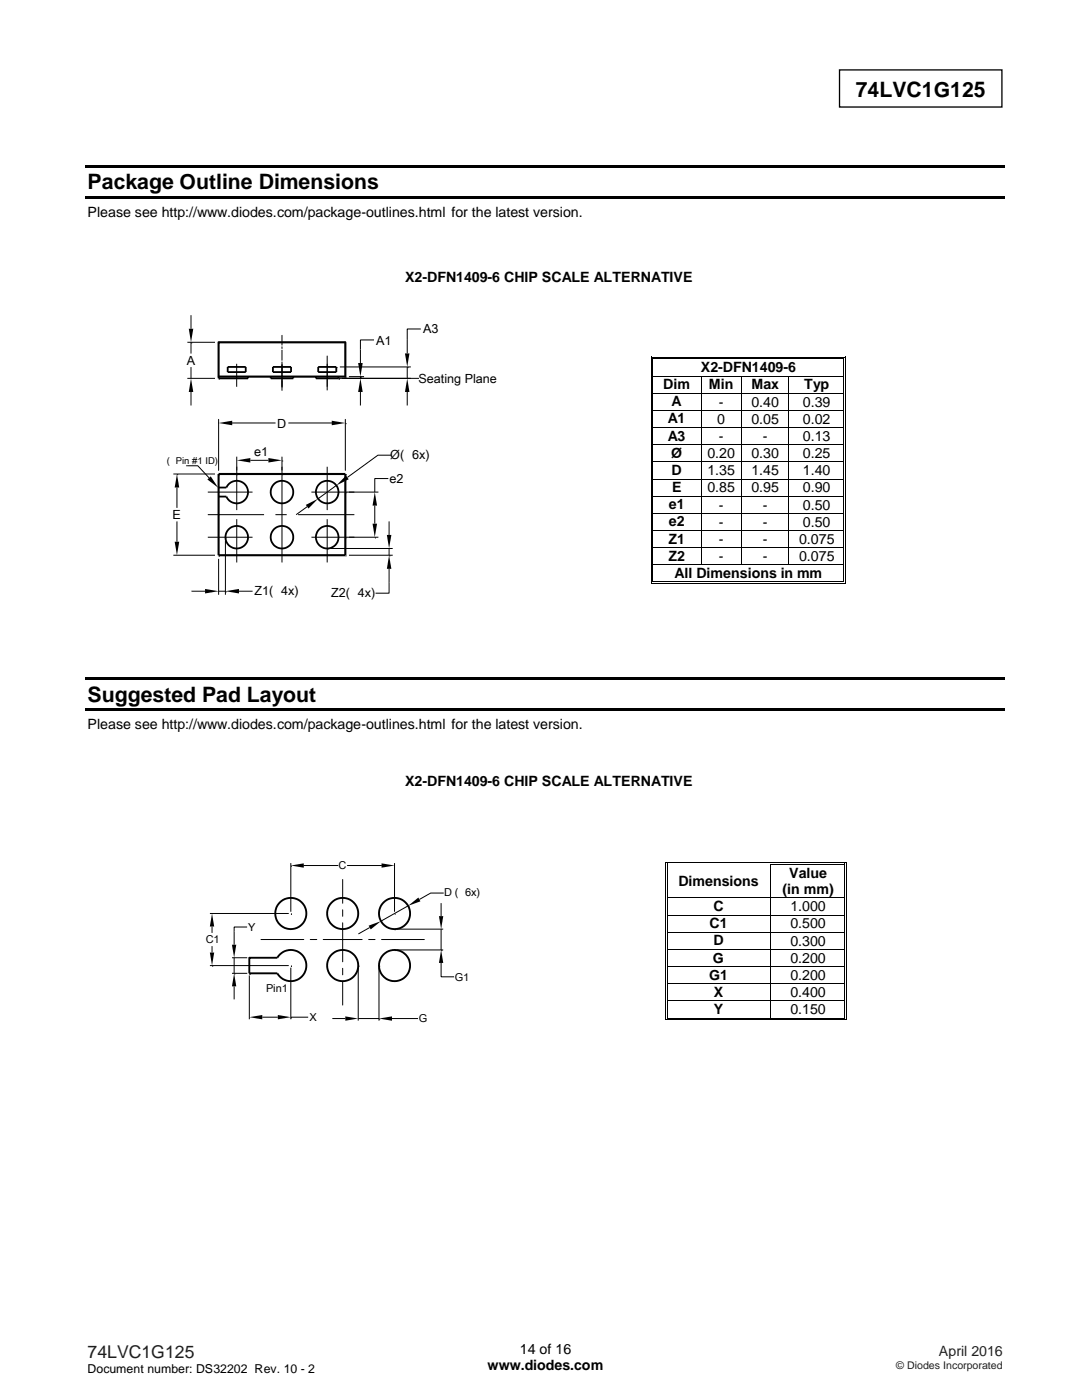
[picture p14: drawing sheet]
<svg xmlns="http://www.w3.org/2000/svg" width="216mm" height="279mm" viewBox="0 0 216 279" stroke-linecap="round" stroke-linejoin="round" font-family="sans-serif">
<defs><g id="words">
<g font-size="4.2">
<text x="170.8" y="19.3">74LVC1G125</text>
<text x="17.5" y="37.8">Package Outline Dimensions</text>
<text x="17.5" y="140.1">Suggested Pad Layout</text>
</g>
<text font-size="3.5" fill="#231f20" x="17.5" y="270.9">74LVC1G125</text>
<g font-size="2.8">
<text x="17.5" y="43.2">Please see http://www.diodes.com/package-outlines.html for the latest version.</text>
<text x="80.8" y="56.2">X2-DFN1409-6 CHIP SCALE ALTERNATIVE</text>
<text x="132.4" y="77.7">Dim</text>
<text x="139.9" y="74.3">X2-DFN1409-6</text>
<text x="141.5" y="77.7">Min</text>
<text x="149.9" y="77.7">Max</text>
<text x="160.5" y="77.7">Typ</text>
<text x="134" y="81.1">A</text>
<text x="143.5" y="81.2">-</text>
<text x="149.9" y="81.2">0.40</text>
<text x="160.2" y="81.2">0.39</text>
<text x="133.2" y="84.5">A1</text>
<text x="133.2" y="87.9">A3</text>
<text x="143.1" y="84.5">0</text>
<text x="143.5" y="88">-</text>
<text x="149.9" y="84.5">0.05</text>
<text x="152.2" y="88">-</text>
<text x="160.2" y="84.5">0.02</text>
<text x="160.2" y="88">0.13</text>
<text x="133.9" y="91.4">Ø</text>
<text x="134" y="94.8">D</text>
<text x="141.2" y="91.4">0.20</text>
<text x="141.2" y="94.8">1.35</text>
<text x="149.9" y="91.4">0.30</text>
<text x="149.9" y="94.8">1.45</text>
<text x="160.2" y="91.4">0.25</text>
<text x="160.2" y="94.8">1.40</text>
<text x="133.5" y="101.7">e1</text>
<text x="134.1" y="98.2">E</text>
<text x="141.2" y="98.3">0.85</text>
<text x="143.5" y="101.7">-</text>
<text x="149.9" y="98.3">0.95</text>
<text x="152.2" y="101.7">-</text>
<text x="160.2" y="98.3">0.90</text>
<text x="160.2" y="101.7">0.50</text>
<text x="133.5" y="105">e2</text>
<text x="143.5" y="105.1">-</text>
<text x="152.2" y="105.1">-</text>
<text x="160.2" y="105.1">0.50</text>
<text x="133.4" y="108.5">Z1</text>
<text x="133.4" y="111.9">Z2</text>
<text x="143.5" y="108.5">-</text>
<text x="143.5" y="111.9">-</text>
<text x="152.2" y="108.5">-</text>
<text x="152.2" y="111.9">-</text>
<text x="159.5" y="108.5">0.075</text>
<text x="159.5" y="111.9">0.075</text>
<text x="134.6" y="115.3">All Dimensions in mm</text>
<text x="17.5" y="145.5">Please see http://www.diodes.com/package-outlines.html for the latest version.</text>
<text x="80.8" y="156.8">X2-DFN1409-6 CHIP SCALE ALTERNATIVE</text>
<text x="135.4" y="176.8">Dimensions</text>
<text x="156.2" y="178.4">(in mm)</text>
<text x="157.5" y="175.2">Value</text>
<text x="141.6" y="185.2">C1</text>
<text x="142.3" y="181.8">C</text>
<text x="157.7" y="181.8">1.000</text>
<text x="157.7" y="185.3">0.500</text>
<text x="142.3" y="188.7">D</text>
<text x="157.7" y="188.7">0.300</text>
<text x="141.5" y="195.5">G1</text>
<text x="142.3" y="192.1">G</text>
<text x="157.7" y="192.1">0.200</text>
<text x="157.7" y="195.6">0.200</text>
<text x="142.4" y="198.9">X</text>
<text x="142.4" y="202.3">Y</text>
<text x="157.7" y="199">0.400</text>
<text x="157.7" y="202.4">0.150</text>
<text x="97.3" y="273.5">www.diodes.com</text>
<text x="103.7" y="270.2">14 of 16</text>
</g>
<text font-size="2.8" fill="#231f20" x="187.4" y="270.6">April 2016</text>
<g font-size="2.5">
<text x="75.1" y="68.8">A1</text>
<text x="84.4" y="66.6">A3</text>
<text x="37.3" y="72.8">A</text>
<text x="83.5" y="76.3">Seating Plane</text>
<text x="55.3" y="85.3">D</text>
<text x="50.7" y="90.9">e1</text>
<text x="77.8" y="91.6">Ø(6x)</text>
<text x="77.7" y="96.4">e2</text>
<text x="34.4" y="103.6">E</text>
<text x="50.8" y="118.7">Z1(4x)</text>
<text x="66.1" y="119.1">Z2(4x)</text>
<text x="17.5" y="274">Document number: DS32202 Rev. 10 - 2</text>
</g>
<g font-size="2.2">
<text x="67.6" y="173.5">C</text>
<text x="88.6" y="178.9">D (6x)</text>
<text x="49.5" y="185.8">Y</text>
<text x="41.1" y="188.3">C1</text>
<text x="90.8" y="195.7">G1</text>
<text x="53.1" y="198">Pin1</text>
<text x="61.7" y="203.8">X</text>
<text x="83.5" y="204.1">G</text>
</g>
<text font-size="2.1" fill="#231f20" x="178.9" y="273.2">© Diodes Incorporated</text>
<text font-size="1.9" x="33.3" y="92.6">(Pin #1 ID)</text>
</g></defs>
<path d="M167.5 14h32.4v7.4h-32.4z" fill="none" stroke="#000" stroke-width=".26"/>
<g fill="#000">
<path d="M38.1 75.5l.5 2.7h-.9zM37.7 65.6h.9l-.5 2.7zM71.9 75.5l.5 2.7h-.9zM71.5 72.5h.9l-.5 2.7zM81.3 75.5l.4 2.7h-.9zM80.8 70.5h.9l-.4 2.7zM35.3 94.6l.5 2.7h-.9zM41.4 95.7l.6-.6 1.6 2.3zM43.6 84.4l2.7-.4v.9zM47.2 91.9l2.7-.5v.9zM53.6 91.4l2.7 .5-2.7 .4zM66.2 84l2.7 .4-2.7 .5z"/>
<path d="M69 94.9l.6 .7-2.5 1.3zM34.9 108.1h.9l-.5 2.7zM40.9 117.5l2.7 .5-2.7 .4zM45 118l2.7-.5v.9zM61 100.8l2.5-1.3-1.9 2zM74.8 98.2l.4 2.7h-.9zM74.3 104.5h.9l-.4 2.7zM77.2 106.8h.9l-.5 2.7zM77.6 110.8l.5 2.7h-.9z"/>
<path d="M17 32.9h183.4v.6h-183.4z" fill-rule="evenodd"/>
<path d="M17 39.1h183.4v.5h-183.4z" fill-rule="evenodd"/>
</g>
<path d="M43.6 68.3h25.3v6.9h-25.3zM43.6 94.6h25.3v16.2h-25.3z" fill="none" stroke="#000" stroke-width=".42"/>
<g fill="none" stroke="#000" stroke-width=".2">
<path d="M37.4 75.5h5.5M37.4 68.3h5.5M38.1 62.9v2.7M38.1 68.3v2.3M38.1 73.3v2.2M38.1 78.2v2.7M38.2 68.4h.1M43.8 75.6h.1M43.8 68.4h.1M47.2 72.6v4.6M56.3 66.9v2M56.3 69.2v.3"/>
<path d="M56.3 69.9v2M56.3 72.2v5.7M65.3 71v6.9M67.2 73.4h.1M67.6 75.5h16M67.7 75.6h.1M67.8 73.2h14.2M69 75.3h.1M69.6 75.2h3M71.9 75.2v.3M71.9 78.2v2.7M72 75.3h.1"/>
<path d="M74.6 67.8h-2.7v4.7M81.3 73.2v2.3M81.3 78.2v2.7M81.4 73.4h.1M84 65.7h-2.7v4.8M34.6 94.6h8.3M35.3 97.3v4.1M35.4 94.7h.1M37.2 93h2.3l2.2 2.4M41.5 98.2h8.9M43.6 83.7v10.2M43.8 94.7h.1"/>
<path d="M46.3 84.4h8.6M47.2 91.1v10.7M47.4 94.7h.1M49.9 91.9h3.7M56.3 91.1v21.2M56.4 94.7h.1M56.4 92h.1M57.6 84.4h8.6M62.1 98.2h13.4M63.6 99.7h.1M65.3 93.2v8.6M67.1 96.9l-3.6 2.6"/>
<path d="M67.3 97h.1M68.9 83.7v10.2M69 94.7h.1M69 84.5h.1M69 98.3h.1M77.5 95.5h-2.7v2.7M78.1 90.8h-2.7l-6.1 4.5M34.6 110.8h8.3M35.3 104.1v4M38.2 118h2.7M41.5 102.7h11.2M41.5 107.2h8.9"/>
<path d="M43.6 111.5v7.2M43.6 118h1.4M43.8 110.9h.1M45 107.9v10.8M45.1 107.3h.1M45.1 118.1h.1M47.2 103.6v8.7M47.7 118h2.7M55 102.7h2.2M59.5 102.7h11.2M61.3 101.1l-2.2 1.6M62.1 107.2h13.4"/>
<path d="M65.3 103.6v8.7M65.4 109.6h.1M66 109.5h12.4M69 110.9h.1M69 107.3h.1M69.6 110.8h8.8M74.8 100.9v3.6M74.9 107.3h.1M77.6 113.5v4.9h-2.7M77.6 104.1v2.7M77.6 109.5v1.3M77.8 110.9h.1"/>
</g>
<g fill="none" stroke="#000" stroke-width=".36">
<path d="M43.6 75.2v.3h5.9v-.3M45.4 73.2h3.6v1.1h-3.6zM54 75.2v.3h4.5v-.3M54.5 73.2h3.6v1.1h-3.6zM63 75.2v.3h4.6v-.3M63.5 73.2h3.6v1.1h-3.6zM43.6 97.3h1.6a2.26 2.26 0 0 1 3.4-.9 2.26 2.26 0 0 1 0 3.6 2.26 2.26 0 0 1-3.4-.9h-1.6"/>
<circle cx="56.3" cy="98.2" r="2.25"/>
<circle cx="65.3" cy="98.2" r="2.26"/>
<circle cx="47.2" cy="107.2" r="2.25"/>
<circle cx="56.3" cy="107.2" r="2.25"/>
<circle cx="65.3" cy="107.2" r="2.26"/>
</g>
<g fill="#fff">
<path d="M130.4 71.7h.4v3.3h-.4z" fill-rule="evenodd"/>
<path d="M167.8 71.7h.5v3.3h-.5z" fill-rule="evenodd"/>
<path d="M130.8 71.7h37v3.3h-37z" fill-rule="evenodd"/>
</g>
<g fill="#000">
<path d="M129.9 71.2h.1v.5h-.1z" fill-rule="evenodd"/>
<path d="M129.9 71.2h.5v.1h-.5z" fill-rule="evenodd"/>
<path d="M130.2 71.5h.2v.2h-.2z" fill-rule="evenodd"/>
<path d="M130.2 71.5h.2v.2h-.2z" fill-rule="evenodd"/>
</g>
<path d="M130.4 71.3h37.9M130.4 71.6h37.9" fill="none" stroke="#000" stroke-width=".2"/>
<path d="M130.4 71.7h37.9z" fill-rule="evenodd" fill="#fff"/>
<g fill="#000">
<path d="M168.3 71.2h.5v.1h-.5z" fill-rule="evenodd"/>
<path d="M168.3 71.5h.1v.2h-.1z" fill-rule="evenodd"/>
<path d="M168.3 71.5h.1v.2h-.1z" fill-rule="evenodd"/>
<path d="M168.6 71.2h.2v.5h-.2z" fill-rule="evenodd"/>
</g>
<path d="M129.9 71.7v3.3M130.3 71.7v3.3M168.4 71.7v3.3M168.7 71.7v3.3" fill="none" stroke="#000" stroke-width=".2"/>
<g fill="#fff">
<path d="M130.4 75.1h.4v3.3h-.4z" fill-rule="evenodd"/>
<path d="M139.3 75.1h.6v3.3h-.6z" fill-rule="evenodd"/>
<path d="M130.8 75.1h8.5v3.3h-8.5z" fill-rule="evenodd"/>
<path d="M140.1 75.1h.6v3.3h-.6z" fill-rule="evenodd"/>
<path d="M147.2 75.1h.6v3.3h-.6z" fill-rule="evenodd"/>
<path d="M140.7 75.1h6.5v3.3h-6.5z" fill-rule="evenodd"/>
<path d="M148 75.1h.6v3.3h-.6z" fill-rule="evenodd"/>
<path d="M156.7 75.1h.6v3.3h-.6z" fill-rule="evenodd"/>
<path d="M148.6 75.1h8.1v3.3h-8.1z" fill-rule="evenodd"/>
</g>
<g fill="#000">
<path d="M129.9 75h.1v.1h-.1z" fill-rule="evenodd"/>
<path d="M130.2 75h.2v.1h-.2z" fill-rule="evenodd"/>
<path d="M139.9 75h.1v.1h-.1z" fill-rule="evenodd"/>
<path d="M147.8 75h.2v.1h-.2z" fill-rule="evenodd"/>
<path d="M157.3 75h.2v.1h-.2z" fill-rule="evenodd"/>
<path d="M168.3 75h.1v.1h-.1z" fill-rule="evenodd"/>
<path d="M168.6 75h.2v.1h-.2z" fill-rule="evenodd"/>
</g>
<path d="M129.9 75.1v3.3M130.3 75.1v3.3M130.4 75.1h9.5M139.9 75.1v3.3M140 75.1h7.8M147.9 75.1v3.3M148 75.1h9.3M157.4 75.1v3.3M157.5 75.1h10.8M168.4 75.1v3.3M168.7 75.1v3.3" fill="none" stroke="#000" stroke-width=".2"/>
<g fill="#fff">
<path d="M130.4 78.6h.4v3.2h-.4z" fill-rule="evenodd"/>
<path d="M139.3 78.6h.6v3.2h-.6z" fill-rule="evenodd"/>
<path d="M130.8 78.6h8.5v3.2h-8.5z" fill-rule="evenodd"/>
<path d="M140.1 78.6h.6v3.2h-.6z" fill-rule="evenodd"/>
<path d="M147.2 78.6h.6v3.2h-.6z" fill-rule="evenodd"/>
<path d="M140.7 78.6h6.5v3.2h-6.5z" fill-rule="evenodd"/>
<path d="M148 78.6h.6v3.2h-.6z" fill-rule="evenodd"/>
<path d="M156.7 78.6h.6v3.2h-.6z" fill-rule="evenodd"/>
<path d="M148.6 78.6h8.1v3.2h-8.1z" fill-rule="evenodd"/>
</g>
<g fill="#000">
<path d="M129.9 78.4h.1v.1h-.1z" fill-rule="evenodd"/>
<path d="M130.2 78.4h.2v.1h-.2z" fill-rule="evenodd"/>
<path d="M139.9 78.4h.1v.1h-.1z" fill-rule="evenodd"/>
<path d="M147.8 78.4h.2v.1h-.2z" fill-rule="evenodd"/>
<path d="M157.3 78.4h.2v.1h-.2z" fill-rule="evenodd"/>
<path d="M168.3 78.4h.1v.1h-.1z" fill-rule="evenodd"/>
<path d="M168.6 78.4h.2v.1h-.2z" fill-rule="evenodd"/>
<path d="M129.9 81.8h.1v.2h-.1z" fill-rule="evenodd"/>
<path d="M129.9 85.2h.1v.2h-.1z" fill-rule="evenodd"/>
<path d="M129.9 88.7h.1v.1h-.1z" fill-rule="evenodd"/>
<path d="M129.9 92.1h.1v.2h-.1z" fill-rule="evenodd"/>
<path d="M130.2 81.8h.2v.2h-.2z" fill-rule="evenodd"/>
<path d="M130.2 85.2h.2v.2h-.2z" fill-rule="evenodd"/>
<path d="M130.2 88.7h.2v.1h-.2z" fill-rule="evenodd"/>
<path d="M130.2 92.1h.2v.2h-.2z" fill-rule="evenodd"/>
<path d="M139.9 81.8h.1v.2h-.1z" fill-rule="evenodd"/>
<path d="M139.9 85.2h.1v.2h-.1z" fill-rule="evenodd"/>
<path d="M139.9 88.7h.1v.1h-.1z" fill-rule="evenodd"/>
<path d="M139.9 92.1h.1v.2h-.1z" fill-rule="evenodd"/>
<path d="M147.8 81.8h.2v.2h-.2z" fill-rule="evenodd"/>
<path d="M147.8 85.2h.2v.2h-.2z" fill-rule="evenodd"/>
<path d="M147.8 88.7h.2v.1h-.2z" fill-rule="evenodd"/>
<path d="M147.8 92.1h.2v.2h-.2z" fill-rule="evenodd"/>
<path d="M157.3 81.8h.2v.2h-.2z" fill-rule="evenodd"/>
<path d="M157.3 85.2h.2v.2h-.2z" fill-rule="evenodd"/>
<path d="M157.3 88.7h.2v.1h-.2z" fill-rule="evenodd"/>
<path d="M157.3 92.1h.2v.2h-.2z" fill-rule="evenodd"/>
<path d="M168.3 81.8h.1v.2h-.1z" fill-rule="evenodd"/>
<path d="M168.3 85.2h.1v.2h-.1z" fill-rule="evenodd"/>
<path d="M168.3 88.7h.1v.1h-.1z" fill-rule="evenodd"/>
<path d="M168.3 92.1h.1v.2h-.1z" fill-rule="evenodd"/>
<path d="M168.6 81.8h.2v.2h-.2z" fill-rule="evenodd"/>
<path d="M168.6 85.2h.2v.2h-.2z" fill-rule="evenodd"/>
<path d="M168.6 88.7h.2v.1h-.2z" fill-rule="evenodd"/>
<path d="M168.6 92.1h.2v.2h-.2z" fill-rule="evenodd"/>
</g>
<g fill="none" stroke="#000" stroke-width=".2">
<path d="M129.9 78.5v3.3M130.3 78.5v3.3M130.4 78.5h9.5M139.9 78.5v3.3M140 78.5h7.8M147.9 78.5v3.3M148 78.5h9.3M157.4 78.5v3.3M157.5 78.5h10.8M168.4 78.5v3.3M168.7 78.5v3.3M129.9 82v3.2"/>
<path d="M129.9 85.4v3.3M129.9 88.8v3.3M129.9 92.3v3.2M130.3 82v3.2M130.3 85.4v3.3M130.3 88.8v3.3M130.3 92.3v3.2M130.4 81.9h9.5M130.4 85.3h9.5M130.4 88.7h9.5M130.4 92.2h9.5M139.9 82v3.2"/>
<path d="M139.9 85.4v3.3M139.9 88.8v3.3M139.9 92.3v3.2M140 81.9h7.8M140 85.3h7.8M140 88.7h7.8M140 92.2h7.8M147.9 82v3.2M147.9 85.4v3.3M147.9 88.8v3.3M147.9 92.3v3.2M148 81.9h9.3"/>
<path d="M148 85.3h9.3M148 88.7h9.3M148 92.2h9.3M157.4 82v3.2M157.4 85.4v3.3M157.4 88.8v3.3M157.4 92.3v3.2M157.5 81.9h10.8M157.5 85.3h10.8M157.5 88.7h10.8M157.5 92.2h10.8M168.4 82v3.2"/>
<path d="M168.4 85.4v3.3M168.4 88.8v3.3M168.4 92.3v3.2M168.7 82v3.2M168.7 85.4v3.3M168.7 88.8v3.3M168.7 92.3v3.2"/>
</g>
<g fill="#fff">
<path d="M130.4 95.7h.4v3.2h-.4z" fill-rule="evenodd"/>
<path d="M139.3 95.7h.6v3.2h-.6z" fill-rule="evenodd"/>
<path d="M130.8 95.7h8.5v3.2h-8.5z" fill-rule="evenodd"/>
<path d="M140.1 95.7h.6v3.2h-.6z" fill-rule="evenodd"/>
<path d="M147.2 95.7h.6v3.2h-.6z" fill-rule="evenodd"/>
<path d="M140.7 95.7h6.5v3.2h-6.5z" fill-rule="evenodd"/>
<path d="M148 95.7h.6v3.2h-.6z" fill-rule="evenodd"/>
<path d="M156.7 95.7h.6v3.2h-.6z" fill-rule="evenodd"/>
<path d="M148.6 95.7h8.1v3.2h-8.1z" fill-rule="evenodd"/>
</g>
<g fill="#000">
<path d="M129.9 95.5h.1v.2h-.1z" fill-rule="evenodd"/>
<path d="M129.9 98.9h.1v.2h-.1z" fill-rule="evenodd"/>
<path d="M130.2 95.5h.2v.2h-.2z" fill-rule="evenodd"/>
<path d="M130.2 98.9h.2v.2h-.2z" fill-rule="evenodd"/>
<path d="M139.9 95.5h.1v.2h-.1z" fill-rule="evenodd"/>
<path d="M139.9 98.9h.1v.2h-.1z" fill-rule="evenodd"/>
<path d="M147.8 95.5h.2v.2h-.2z" fill-rule="evenodd"/>
<path d="M147.8 98.9h.2v.2h-.2z" fill-rule="evenodd"/>
<path d="M157.3 95.5h.2v.2h-.2z" fill-rule="evenodd"/>
<path d="M157.3 98.9h.2v.2h-.2z" fill-rule="evenodd"/>
<path d="M168.3 95.5h.1v.2h-.1z" fill-rule="evenodd"/>
<path d="M168.3 98.9h.1v.2h-.1z" fill-rule="evenodd"/>
<path d="M168.6 95.5h.2v.2h-.2z" fill-rule="evenodd"/>
<path d="M168.6 98.9h.2v.2h-.2z" fill-rule="evenodd"/>
</g>
<g fill="none" stroke="#000" stroke-width=".2">
<path d="M129.9 95.7v3.2M129.9 99.1v3.2M130.3 95.7v3.2M130.3 99.1v3.2M130.4 95.6h9.5M130.4 99h9.5M139.9 95.7v3.2M139.9 99.1v3.2M140 95.6h7.8M140 99h7.8M147.9 95.7v3.2M147.9 99.1v3.2"/>
<path d="M148 95.6h9.3M148 99h9.3M157.4 95.7v3.2M157.4 99.1v3.2M157.5 95.6h10.8M157.5 99h10.8M168.4 95.7v3.2M168.4 99.1v3.2M168.7 95.7v3.2M168.7 99.1v3.2"/>
</g>
<g fill="#fff">
<path d="M130.4 102.5h.4v3.3h-.4z" fill-rule="evenodd"/>
<path d="M139.3 102.5h.6v3.3h-.6z" fill-rule="evenodd"/>
<path d="M130.8 102.5h8.5v3.3h-8.5z" fill-rule="evenodd"/>
<path d="M140.1 102.5h.6v3.3h-.6z" fill-rule="evenodd"/>
<path d="M147.2 102.5h.6v3.3h-.6z" fill-rule="evenodd"/>
<path d="M140.7 102.5h6.5v3.3h-6.5z" fill-rule="evenodd"/>
<path d="M148 102.5h.6v3.3h-.6z" fill-rule="evenodd"/>
<path d="M156.7 102.5h.6v3.3h-.6z" fill-rule="evenodd"/>
<path d="M148.6 102.5h8.1v3.3h-8.1z" fill-rule="evenodd"/>
</g>
<g fill="#000">
<path d="M129.9 102.3h.1v.2h-.1z" fill-rule="evenodd"/>
<path d="M130.2 102.3h.2v.2h-.2z" fill-rule="evenodd"/>
<path d="M139.9 102.3h.1v.2h-.1z" fill-rule="evenodd"/>
<path d="M147.8 102.3h.2v.2h-.2z" fill-rule="evenodd"/>
<path d="M157.3 102.3h.2v.2h-.2z" fill-rule="evenodd"/>
<path d="M168.3 102.3h.1v.2h-.1z" fill-rule="evenodd"/>
<path d="M168.6 102.3h.2v.2h-.2z" fill-rule="evenodd"/>
</g>
<path d="M129.9 102.5v3.3M130.3 102.5v3.3M130.4 102.4h9.5M139.9 102.5v3.3M140 102.4h7.8M147.9 102.5v3.3M148 102.4h9.3M157.4 102.5v3.3M157.5 102.4h10.8M168.4 102.5v3.3M168.7 102.5v3.3" fill="none" stroke="#000" stroke-width=".2"/>
<g fill="#fff">
<path d="M130.4 105.9h.4v3.3h-.4z" fill-rule="evenodd"/>
<path d="M139.3 105.9h.6v3.3h-.6z" fill-rule="evenodd"/>
<path d="M130.8 105.9h8.5v3.3h-8.5z" fill-rule="evenodd"/>
<path d="M140.1 105.9h.6v3.3h-.6z" fill-rule="evenodd"/>
<path d="M147.2 105.9h.6v3.3h-.6z" fill-rule="evenodd"/>
<path d="M140.7 105.9h6.5v3.3h-6.5z" fill-rule="evenodd"/>
<path d="M148 105.9h.6v3.3h-.6z" fill-rule="evenodd"/>
<path d="M156.7 105.9h.6v3.3h-.6z" fill-rule="evenodd"/>
<path d="M148.6 105.9h8.1v3.3h-8.1z" fill-rule="evenodd"/>
</g>
<g fill="#000">
<path d="M129.9 105.8h.1v.1h-.1z" fill-rule="evenodd"/>
<path d="M130.2 105.8h.2v.1h-.2z" fill-rule="evenodd"/>
<path d="M139.9 105.8h.1v.1h-.1z" fill-rule="evenodd"/>
<path d="M147.8 105.8h.2v.1h-.2z" fill-rule="evenodd"/>
<path d="M157.3 105.8h.2v.1h-.2z" fill-rule="evenodd"/>
<path d="M168.3 105.8h.1v.1h-.1z" fill-rule="evenodd"/>
<path d="M168.6 105.8h.2v.1h-.2z" fill-rule="evenodd"/>
</g>
<path d="M129.9 105.9v3.3M130.3 105.9v3.3M130.4 105.9h9.5M139.9 105.9v3.3M140 105.9h7.8M147.9 105.9v3.3M148 105.9h9.3M157.4 105.9v3.3M157.5 105.9h10.8M168.4 105.9v3.3M168.7 105.9v3.3" fill="none" stroke="#000" stroke-width=".2"/>
<g fill="#fff">
<path d="M130.4 109.4h.4v3.2h-.4z" fill-rule="evenodd"/>
<path d="M139.3 109.4h.6v3.2h-.6z" fill-rule="evenodd"/>
<path d="M130.8 109.4h8.5v3.2h-8.5z" fill-rule="evenodd"/>
<path d="M140.1 109.4h.6v3.2h-.6z" fill-rule="evenodd"/>
<path d="M147.2 109.4h.6v3.2h-.6z" fill-rule="evenodd"/>
<path d="M140.7 109.4h6.5v3.2h-6.5z" fill-rule="evenodd"/>
<path d="M148 109.4h.6v3.2h-.6z" fill-rule="evenodd"/>
<path d="M156.7 109.4h.6v3.2h-.6z" fill-rule="evenodd"/>
<path d="M148.6 109.4h8.1v3.2h-8.1z" fill-rule="evenodd"/>
</g>
<g fill="#000">
<path d="M58 172.7l2.6-.4v.9zM76.1 172.3l2.6 .4-2.6 .5zM81.4 180.8l2.1-1.7 .4 .8zM42.3 182.3l.4 2.6h-.8zM41.9 190.1h.8l-.4 2.6zM46.3 188.5h.8l-.4 2.6zM46.7 194.2l.4 2.6h-.8zM73.6 184.7l2.4-.9-2 1.7zM87.6 182.8h.8l-.4 2.6zM88 189.6l.4 2.6h-.8zM49.7 203l2.6-.4v.8zM55.4 202.6l2.6 .4-2.6 .4z"/>
<path d="M68.9 202.8l2.6 .5-2.6 .4zM75.6 203.3l2.6-.5v.9z"/>
<path d="M129.9 109.2h.1v.2h-.1z" fill-rule="evenodd"/>
<path d="M129.9 112.6h.1v.2h-.1z" fill-rule="evenodd"/>
<path d="M129.9 116.1h.1v.5h-.1z" fill-rule="evenodd"/>
<path d="M129.9 116.4h.5v.2h-.5z" fill-rule="evenodd"/>
<path d="M130.2 109.2h.2v.2h-.2z" fill-rule="evenodd"/>
<path d="M130.2 112.6h.2v.2h-.2z" fill-rule="evenodd"/>
<path d="M130.2 116.1h.2v.1h-.2z" fill-rule="evenodd"/>
<path d="M130.2 116.1h.2v.1h-.2z" fill-rule="evenodd"/>
<path d="M139.9 109.2h.1v.2h-.1z" fill-rule="evenodd"/>
<path d="M139.9 112.6h.1v.2h-.1z" fill-rule="evenodd"/>
<path d="M147.8 109.2h.2v.2h-.2z" fill-rule="evenodd"/>
<path d="M147.8 112.6h.2v.2h-.2z" fill-rule="evenodd"/>
<path d="M157.3 109.2h.2v.2h-.2z" fill-rule="evenodd"/>
<path d="M157.3 112.6h.2v.2h-.2z" fill-rule="evenodd"/>
<path d="M168.3 109.2h.1v.2h-.1z" fill-rule="evenodd"/>
<path d="M168.3 112.6h.1v.2h-.1z" fill-rule="evenodd"/>
<path d="M168.3 116.4h.5v.2h-.5z" fill-rule="evenodd"/>
<path d="M168.3 116.1h.1v.1h-.1z" fill-rule="evenodd"/>
<path d="M168.3 116.1h.1v.1h-.1z" fill-rule="evenodd"/>
<path d="M168.6 109.2h.2v.2h-.2z" fill-rule="evenodd"/>
<path d="M168.6 112.6h.2v.2h-.2z" fill-rule="evenodd"/>
<path d="M168.6 116.1h.2v.5h-.2z" fill-rule="evenodd"/>
<path d="M17 135.2h183.4v.5h-183.4z" fill-rule="evenodd"/>
<path d="M17 141.3h183.4v.5h-183.4z" fill-rule="evenodd"/>
</g>
<g fill="none" stroke="#000" stroke-width=".2">
<path d="M129.9 109.4v3.2M129.9 112.8v3.3M130.3 109.4v3.2M130.3 112.8v3.3M130.4 109.3h9.5M130.4 112.7h9.5M130.4 116.5h37.9M130.4 116.1h37.9M139.9 109.4v3.2M140 109.3h7.8M140 112.7h7.8M147.9 109.4v3.2"/>
<path d="M148 109.3h9.3M148 112.7h9.3M157.4 109.4v3.2M157.5 109.3h10.8M157.5 112.7h10.8M168.4 109.4v3.2M168.4 112.8v3.3M168.7 109.4v3.2M168.7 112.8v3.3M58 172.3v9.6M58.2 172.9h.1M60.6 172.7h6.8"/>
<path d="M68.4 175.5v4.8M69.3 172.7h6.8M78.7 172.3v9.6M88.5 178.2h-2.6l-2.2 1.3M41.9 182.3h15.7M41.9 192.7h15.7M42.3 184.9v1.3M42.3 188.8v1.3M42.4 192.8h.1M46.3 191.1h3M46.3 194.2h3M46.7 191.1v3.1"/>
<path d="M46.7 196.8v2.6M46.8 194.4h.1M49.3 185h-2.6v3.5M49.7 194.7v8.7M49.9 191.3h.1M49.9 194.4h.1M52.1 187.5h8.5M58 193.1v10.3M58.2 182.4h.1M58.2 192.8h.1M61.9 187.5h1.3M64.5 187.5h7.8"/>
<path d="M68.4 181.6v1.3M68.4 184.2v7.7M68.4 193.2v1.3M68.4 195.8v4.8M71.5 193.1v10.6M71.6 192.8h.1M73.6 187.5h1.2M73.8 185.1l-2.3 1.3M75.6 193.1v10.6M75.8 192.8h.1M76.1 187.5h8.6M76.1 184h.1"/>
<path d="M78.9 182.4h.1M78.9 185.6h.1M78.9 189.7h.1M79.1 185.4h9.3M79.1 189.6h9.3M81.4 180.8l-5.4 3M81.6 180.9h.1M88 192.2v2.7h2.6M88 180.2v2.6M88 185.4v4.2M88.1 189.7h.1M52.3 203h3.1"/>
<path d="M58 203h3.5M58.2 203.1h.1M66.3 203.3h2.6M71.5 203.3h4.1M75.8 203.4h.1M78.2 203.3h5.2"/>
</g>
<g fill="none" stroke="#000" stroke-width=".38">
<path d="M49.7 191.1h5.6a3.1 3.1 0 0 1 4.7-.8 3.1 3.1 0 0 1 0 4.8 3.1 3.1 0 0 1-4.7-.9h-5.6z"/>
<circle cx="58" cy="182.3" r="3.1"/>
<circle cx="68.4" cy="182.3" r="3.1"/>
<circle cx="68.4" cy="192.7" r="3.1"/>
<circle cx="78.7" cy="182.3" r="3.1"/>
<circle cx="78.7" cy="192.7" r="3.1"/>
</g>
<g fill="#fff">
<path d="M133.3 172.6h20.4v1.6h-20.4z" fill-rule="evenodd"/>
<path d="M133.3 174.2h.5v3.3h-.5z" fill-rule="evenodd"/>
<path d="M153.1 174.2h.6v3.3h-.6z" fill-rule="evenodd"/>
<path d="M133.3 177.5h20.4v1.6h-20.4z" fill-rule="evenodd"/>
<path d="M133.8 174.2h19.3v3.3h-19.3z" fill-rule="evenodd"/>
</g>
<g fill="#000">
<path d="M132.8 172.1h.2v.5h-.2z" fill-rule="evenodd"/>
<path d="M132.8 172.1h.5v.1h-.5z" fill-rule="evenodd"/>
<path d="M133.1 172.4h.2v.2h-.2z" fill-rule="evenodd"/>
<path d="M133.1 172.4h.2v.2h-.2z" fill-rule="evenodd"/>
</g>
<path d="M133.3 172.2h20.4M133.3 172.5h20.4" fill="none" stroke="#000" stroke-width=".2"/>
<path d="M133.3 172.6h20.4z" fill-rule="evenodd" fill="#fff"/>
<g fill="#000">
<path d="M153.7 172.6h.1z" fill-rule="evenodd"/>
<path d="M153.7 172.1h.5v.1h-.5z" fill-rule="evenodd"/>
<path d="M153.7 172.4h.5v.2h-.5z" fill-rule="evenodd"/>
<path d="M168.5 172.1h.5v.1h-.5z" fill-rule="evenodd"/>
<path d="M168.5 172.4h.1v.2h-.1z" fill-rule="evenodd"/>
<path d="M168.5 172.4h.1v.2h-.1z" fill-rule="evenodd"/>
<path d="M168.8 172.1h.2v.5h-.2z" fill-rule="evenodd"/>
</g>
<path d="M132.9 172.6v6.5M133.2 172.6v6.5M153.7 172.6v6.5M154.2 172.2h14.3M154.2 172.5h14.3M168.6 172.6v6.5M168.9 172.6v6.5" fill="none" stroke="#000" stroke-width=".2"/>
<g fill="#fff">
<path d="M133.3 179.3h.5v3.2h-.5z" fill-rule="evenodd"/>
<path d="M153.1 179.3h.6v3.2h-.6z" fill-rule="evenodd"/>
<path d="M133.8 179.3h19.3v3.2h-19.3z" fill-rule="evenodd"/>
</g>
<g fill="#000">
<path d="M132.8 179.1h.2v.2h-.2z" fill-rule="evenodd"/>
<path d="M133.1 179.1h.2v.2h-.2z" fill-rule="evenodd"/>
<path d="M153.7 179.1h.1v.2h-.1z" fill-rule="evenodd"/>
<path d="M168.5 179.1h.1v.2h-.1z" fill-rule="evenodd"/>
<path d="M168.8 179.1h.2v.2h-.2z" fill-rule="evenodd"/>
<path d="M132.8 182.5h.2v.2h-.2z" fill-rule="evenodd"/>
<path d="M132.8 186h.2v.1h-.2z" fill-rule="evenodd"/>
<path d="M132.8 189.4h.2v.2h-.2z" fill-rule="evenodd"/>
<path d="M132.8 192.8h.2v.2h-.2z" fill-rule="evenodd"/>
<path d="M133.1 182.5h.2v.2h-.2z" fill-rule="evenodd"/>
<path d="M133.1 186h.2v.1h-.2z" fill-rule="evenodd"/>
<path d="M133.1 189.4h.2v.2h-.2z" fill-rule="evenodd"/>
<path d="M133.1 192.8h.2v.2h-.2z" fill-rule="evenodd"/>
<path d="M153.7 182.5h.1v.2h-.1z" fill-rule="evenodd"/>
<path d="M153.7 186h.1v.1h-.1z" fill-rule="evenodd"/>
<path d="M153.7 189.4h.1v.2h-.1z" fill-rule="evenodd"/>
<path d="M153.7 192.8h.1v.2h-.1z" fill-rule="evenodd"/>
<path d="M168.5 182.5h.1v.2h-.1z" fill-rule="evenodd"/>
<path d="M168.5 186h.1v.1h-.1z" fill-rule="evenodd"/>
<path d="M168.5 189.4h.1v.2h-.1z" fill-rule="evenodd"/>
<path d="M168.5 192.8h.1v.2h-.1z" fill-rule="evenodd"/>
<path d="M168.8 182.5h.2v.2h-.2z" fill-rule="evenodd"/>
<path d="M168.8 186h.2v.1h-.2z" fill-rule="evenodd"/>
<path d="M168.8 189.4h.2v.2h-.2z" fill-rule="evenodd"/>
<path d="M168.8 192.8h.2v.2h-.2z" fill-rule="evenodd"/>
</g>
<g fill="none" stroke="#000" stroke-width=".2">
<path d="M132.9 179.3v3.2M133.2 179.3v3.2M133.3 179.2h20.4M153.7 179.3v3.2M153.8 179.2h14.7M168.6 179.3v3.2M168.9 179.3v3.2M132.9 182.7v3.3M132.9 186.1v3.3M132.9 189.6v3.2M132.9 193v3.2M133.2 182.7v3.3"/>
<path d="M133.2 186.1v3.3M133.2 189.6v3.2M133.2 193v3.2M133.3 182.6h20.4M133.3 186h20.4M133.3 189.5h20.4M133.3 192.9h20.4M153.7 182.7v3.3M153.7 186.1v3.3M153.7 189.6v3.2M153.7 193v3.2M153.8 182.6h14.7"/>
<path d="M153.8 186h14.7M153.8 189.5h14.7M153.8 192.9h14.7M168.6 182.7v3.3M168.6 186.1v3.3M168.6 189.6v3.2M168.6 193v3.2M168.9 182.7v3.3M168.9 186.1v3.3M168.9 189.6v3.2M168.9 193v3.2"/>
</g>
<g fill="#fff">
<path d="M133.3 196.4h.5v3.2h-.5z" fill-rule="evenodd"/>
<path d="M153.1 196.4h.6v3.2h-.6z" fill-rule="evenodd"/>
<path d="M133.8 196.4h19.3v3.2h-19.3z" fill-rule="evenodd"/>
</g>
<g fill="#000">
<path d="M132.8 196.2h.2v.2h-.2z" fill-rule="evenodd"/>
<path d="M133.1 196.2h.2v.2h-.2z" fill-rule="evenodd"/>
<path d="M153.7 196.2h.1v.2h-.1z" fill-rule="evenodd"/>
<path d="M168.5 196.2h.1v.2h-.1z" fill-rule="evenodd"/>
<path d="M168.8 196.2h.2v.2h-.2z" fill-rule="evenodd"/>
</g>
<path d="M132.9 196.4v3.2M133.2 196.4v3.2M133.3 196.3h20.4M153.7 196.4v3.2M153.8 196.3h14.7M168.6 196.4v3.2M168.9 196.4v3.2" fill="none" stroke="#000" stroke-width=".2"/>
<g fill="#fff">
<path d="M133.3 199.8h.5v3.3h-.5z" fill-rule="evenodd"/>
<path d="M153.1 199.8h.6v3.3h-.6z" fill-rule="evenodd"/>
<path d="M133.8 199.8h19.3v3.3h-19.3z" fill-rule="evenodd"/>
</g>
<g fill="#000">
<path d="M132.8 199.6h.2v.2h-.2z" fill-rule="evenodd"/>
<path d="M133.1 199.6h.2v.2h-.2z" fill-rule="evenodd"/>
<path d="M153.7 199.6h.1v.2h-.1z" fill-rule="evenodd"/>
<path d="M168.5 199.6h.1v.2h-.1z" fill-rule="evenodd"/>
<path d="M168.8 199.6h.2v.2h-.2z" fill-rule="evenodd"/>
<path d="M132.8 203.1h.2v.5h-.2z" fill-rule="evenodd"/>
<path d="M132.8 203.4h.5v.2h-.5z" fill-rule="evenodd"/>
<path d="M133.1 203.1h.2v.2h-.2z" fill-rule="evenodd"/>
<path d="M133.1 203.1h.2v.2h-.2z" fill-rule="evenodd"/>
<path d="M153.7 203.1h.5v.2h-.5z" fill-rule="evenodd"/>
<path d="M153.7 203.4h.5v.2h-.5z" fill-rule="evenodd"/>
<path d="M168.5 203.4h.5v.2h-.5z" fill-rule="evenodd"/>
<path d="M168.5 203.1h.1v.2h-.1z" fill-rule="evenodd"/>
<path d="M168.5 203.1h.1v.2h-.1z" fill-rule="evenodd"/>
<path d="M168.8 203.1h.2v.5h-.2z" fill-rule="evenodd"/>
</g>
<path d="M132.9 199.8v3.3M133.2 199.8v3.3M133.3 199.7h20.4M153.7 199.8v3.3M153.8 199.7h14.7M168.6 199.8v3.3M168.9 199.8v3.3M133.3 203.5h20.4M133.3 203.2h20.4M154.2 203.5h14.3M154.2 203.2h14.3" fill="none" stroke="#000" stroke-width=".2"/>
<use href="#words"/>
</svg>
